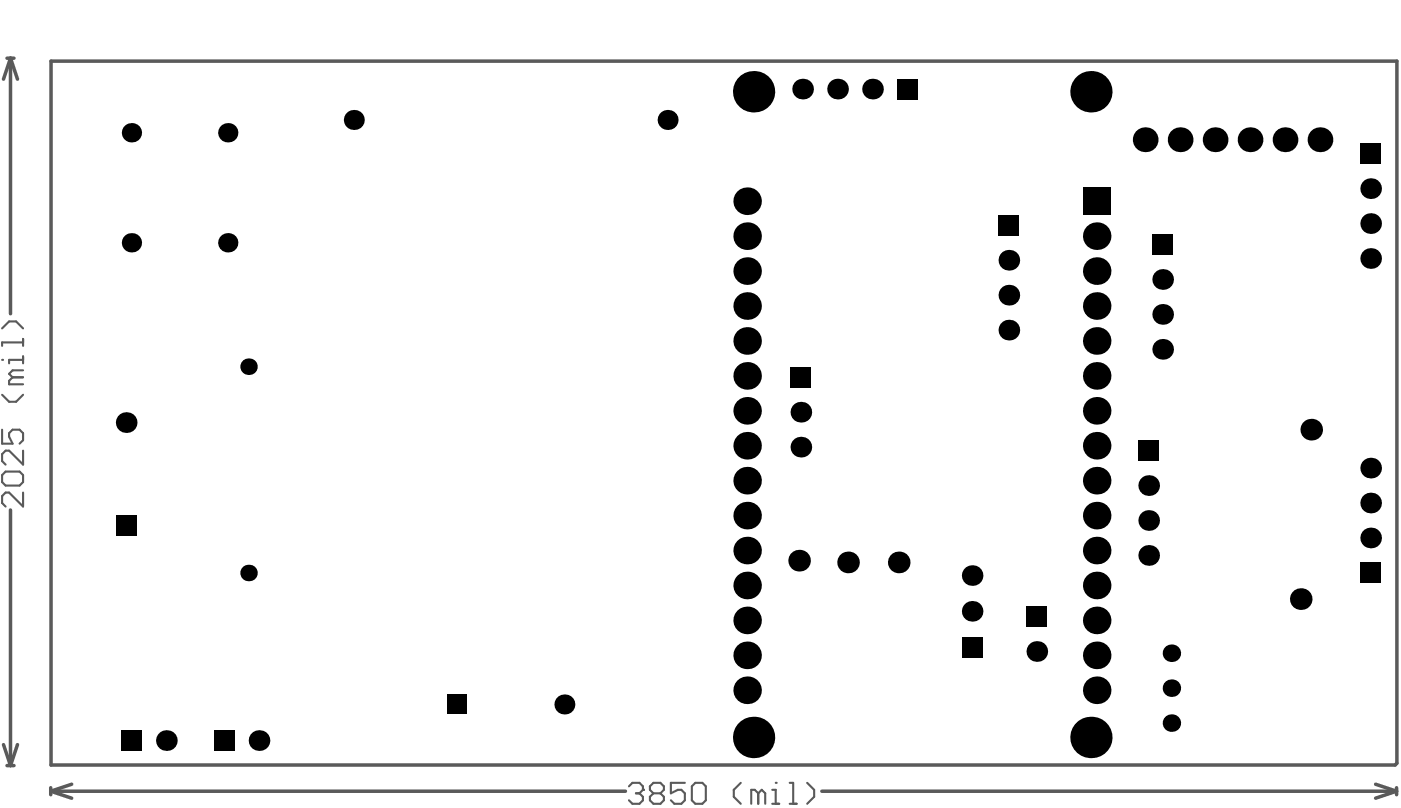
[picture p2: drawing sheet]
<svg xmlns="http://www.w3.org/2000/svg" width="339mm" height="195mm" viewBox="0 0 339 195" stroke-linecap="round" stroke-linejoin="round" font-family="sans-serif">
<g fill="none" stroke="#5a5a5a" stroke-width=".85">
<path d="M1.7 14.1h1.7M2.5 14.1l-1.7 5M2.5 14.1v61.8M2.5 14.1l1.7 5M12.3 14.8h325.4v169.8l-.4 .4h-325zM2.5 123.4v61.8M.8 180.1l1.7 5.1M1.7 185.2h1.7M4.2 180.1l-1.7 5.1M12.3 190.5v1.7M12.3 191.4l5 1.7M12.3 191.4h138.9"/>
<path d="M17.3 189.7l-5 1.7M198.7 191.4h138.9M332.5 189.7l5.1 1.7M337.6 190.5v1.7M337.6 191.4l-5.1 1.7"/>
</g>
<path d="M.5 95.5l1.7 1.7h1.7l1.7-1.7M3 91.3l-.8 .8v.9h3.4M3 91.3h2.6M5.6 86.2v1.7M5.6 87h-3.4v.9M5.6 89.6h-2.6l-.8 .8 .8 .9M.5 103.9v3.4h2.5l-.8-1.7v-.8l.8-.9h1.7l.9 .9v1.7l-.9 .8M.5 114.9l.9-.8h3.3l.9 .8v1.7l-.9 .8h-3.3l-.9-.8zM5.6 109v3.4l-3.4-3.4h-.8l-.9 .8v1.7l.9 .9M5.6 119.1v3.4l-3.4-3.4h-.8l-.9 .9v1.7l.9 .8" fill="none" stroke="#5a5a5a" stroke-width=".51"/>
<circle cx=".5" cy="87" r=".25" fill="#5a5a5a"/>
<path d="M.5 79.4l1.7-1.6h1.7l1.7 1.6M5.6 82v1.7M5.6 82.8h-5.1v.9M152 190.2l.9-.8h1.7l.8 .8v.8" fill="none" stroke="#5a5a5a" stroke-width=".51"/>
<circle cx="155.4" cy="191" r=".25" fill="#5a5a5a"/>
<g fill="none" stroke="#5a5a5a" stroke-width=".51">
<path d="M153.7 191.9h.9M154.6 191.9l.8 .8v.9l-.8 .8h-1.7l-.9-.8M155.4 191l-.8 .9M157.9 191.9h1.7M157.9 191.9l-.8 .8v.9l.8 .8h1.7l.9-.8v-.9l-.9-.8M157.9 191.9l-.8-.9v-.8l.8-.8h1.7l.9 .8v.8l-.9 .9M165.6 189.4h-3.4v2.5l1.7-.9h.8l.9 .9v1.7l-.9 .8h-1.7l-.8-.8M167.2 190.2l.9-.8h1.7l.8 .8v3.4l-.8 .8h-1.7l-.9-.8zM179.1 189.4l-1.7 1.6v1.7l1.7 1.7M183.3 191.9l-.9-.9h-.8v3.4M183.3 191.9v2.5M183.3 191.9l.8-.9 .9 .9v2.5"/>
<path d="M186.7 194.4h1.7M186.7 191h.8v3.4"/>
</g>
<circle cx="187.5" cy="189.4" r=".25" fill="#5a5a5a"/>
<path d="M190.9 194.4h1.7M190.9 189.4h.8v5M195.1 189.4l1.7 1.6v1.7l-1.7 1.7" fill="none" stroke="#5a5a5a" stroke-width=".51"/>
<g fill="#000">
<circle cx="31.8" cy="32.1" r="2.33"/>
<circle cx="55.1" cy="32.1" r="2.33"/>
<circle cx="85.5" cy="29" r="2.42"/>
<circle cx="161.4" cy="29" r="2.42"/>
<circle cx="182.2" cy="22.2" r="5"/>
<circle cx="194" cy="21.5" r="2.5"/>
<circle cx="202.5" cy="21.5" r="2.5"/>
<circle cx="210.9" cy="21.5" r="2.5"/>
<circle cx="263.7" cy="22.2" r="5"/>
<circle cx="276.8" cy="33.8" r="3"/>
<circle cx="285.3" cy="33.8" r="3"/>
<circle cx="293.7" cy="33.8" r="3"/>
<circle cx="302.2" cy="33.8" r="3"/>
<circle cx="310.6" cy="33.8" r="3"/>
<circle cx="319.1" cy="33.8" r="3"/>
<circle cx="31.8" cy="58.7" r="2.33"/>
<circle cx="55.1" cy="58.7" r="2.33"/>
<circle cx="180.6" cy="48.7" r="3.3"/>
<circle cx="180.6" cy="57.1" r="3.3"/>
<circle cx="265.1" cy="57.1" r="3.3"/>
<circle cx="331.3" cy="54.1" r="2.5"/>
<circle cx="331.3" cy="45.6" r="2.5"/>
<circle cx="180.6" cy="65.6" r="3.3"/>
<circle cx="180.6" cy="74" r="3.3"/>
<circle cx="243.9" cy="71.4" r="2.5"/>
<circle cx="243.9" cy="62.9" r="2.5"/>
<circle cx="243.9" cy="79.8" r="2.5"/>
<circle cx="265.1" cy="65.6" r="3.3"/>
<circle cx="265.1" cy="74" r="3.3"/>
<circle cx="281.1" cy="76" r="2.5"/>
<circle cx="281.1" cy="67.6" r="2.5"/>
<circle cx="331.3" cy="62.5" r="2.5"/>
<circle cx="60.1" cy="88.7" r="2"/>
<circle cx="180.6" cy="82.5" r="3.3"/>
<circle cx="180.6" cy="99.4" r="3.3"/>
<circle cx="180.6" cy="90.9" r="3.3"/>
<circle cx="193.6" cy="99.7" r="2.5"/>
<circle cx="265.1" cy="90.9" r="3.3"/>
<circle cx="265.1" cy="99.4" r="3.3"/>
<circle cx="265.1" cy="82.5" r="3.3"/>
<circle cx="281.1" cy="84.5" r="2.5"/>
<circle cx="30.5" cy="102.2" r="2.5"/>
<circle cx="180.6" cy="116.3" r="3.3"/>
<circle cx="180.6" cy="107.8" r="3.3"/>
<circle cx="193.6" cy="108.2" r="2.5"/>
<circle cx="265.1" cy="116.3" r="3.3"/>
<circle cx="265.1" cy="107.8" r="3.3"/>
<circle cx="277.7" cy="117.4" r="2.5"/>
<circle cx="317" cy="103.9" r="2.62"/>
<circle cx="331.3" cy="113.2" r="2.5"/>
<circle cx="60.1" cy="138.6" r="2"/>
<circle cx="180.6" cy="133.2" r="3.3"/>
<circle cx="180.6" cy="124.7" r="3.3"/>
<circle cx="193.2" cy="135.6" r="2.62"/>
<circle cx="205" cy="136" r="2.62"/>
<circle cx="217.3" cy="136" r="2.62"/>
<circle cx="235" cy="139.2" r="2.49"/>
<circle cx="265.1" cy="133.2" r="3.3"/>
<circle cx="265.1" cy="124.7" r="3.3"/>
<circle cx="277.7" cy="134.3" r="2.5"/>
<circle cx="277.7" cy="125.9" r="2.5"/>
<circle cx="331.3" cy="121.7" r="2.5"/>
<circle cx="331.3" cy="130.1" r="2.5"/>
<circle cx="180.6" cy="158.5" r="3.3"/>
<circle cx="180.6" cy="150.1" r="3.3"/>
<circle cx="180.6" cy="141.6" r="3.3"/>
<circle cx="235" cy="147.9" r="2.49"/>
<circle cx="250.6" cy="157.6" r="2.5"/>
<circle cx="265.1" cy="141.6" r="3.3"/>
<circle cx="265.1" cy="158.5" r="3.3"/>
<circle cx="265.1" cy="150.1" r="3.3"/>
<circle cx="283.2" cy="158" r="2.12"/>
<circle cx="314.4" cy="144.9" r="2.62"/>
<circle cx="40.2" cy="179.1" r="2.5"/>
<circle cx="62.6" cy="179.1" r="2.5"/>
<circle cx="136.4" cy="170.4" r="2.42"/>
<circle cx="180.6" cy="167" r="3.3"/>
<circle cx="182.2" cy="178.4" r="5"/>
<circle cx="263.7" cy="178.4" r="5"/>
<circle cx="265.1" cy="167" r="3.3"/>
<circle cx="283.2" cy="166.5" r="2.12"/>
<circle cx="283.2" cy="174.9" r="2.12"/>
</g>
<g fill="#000">
<path d="M216.9 19.1h5v4.9h-5z" fill-rule="evenodd"/>
<path d="M328.8 34.7h5v5h-5z" fill-rule="evenodd"/>
<path d="M241.4 52h5v5h-5z" fill-rule="evenodd"/>
<path d="M261.8 45.3h6.6v6.7h-6.6z" fill-rule="evenodd"/>
<path d="M278.6 56.7h5v4.9h-5z" fill-rule="evenodd"/>
<path d="M191.1 88.8h5v4.9h-5z" fill-rule="evenodd"/>
<path d="M275.2 106.5h5v5h-5z" fill-rule="evenodd"/>
<path d="M28 124.7h5v5h-5z" fill-rule="evenodd"/>
<path d="M232.5 154h5v5h-5z" fill-rule="evenodd"/>
<path d="M248.1 146.6h5v5h-5z" fill-rule="evenodd"/>
<path d="M328.8 136.1h5v5h-5z" fill-rule="evenodd"/>
<path d="M29.3 176.6h5v5h-5z" fill-rule="evenodd"/>
<path d="M51.7 176.6h5v5h-5z" fill-rule="evenodd"/>
<path d="M108.1 168h4.8v4.8h-4.8z" fill-rule="evenodd"/>
</g>
</svg>
